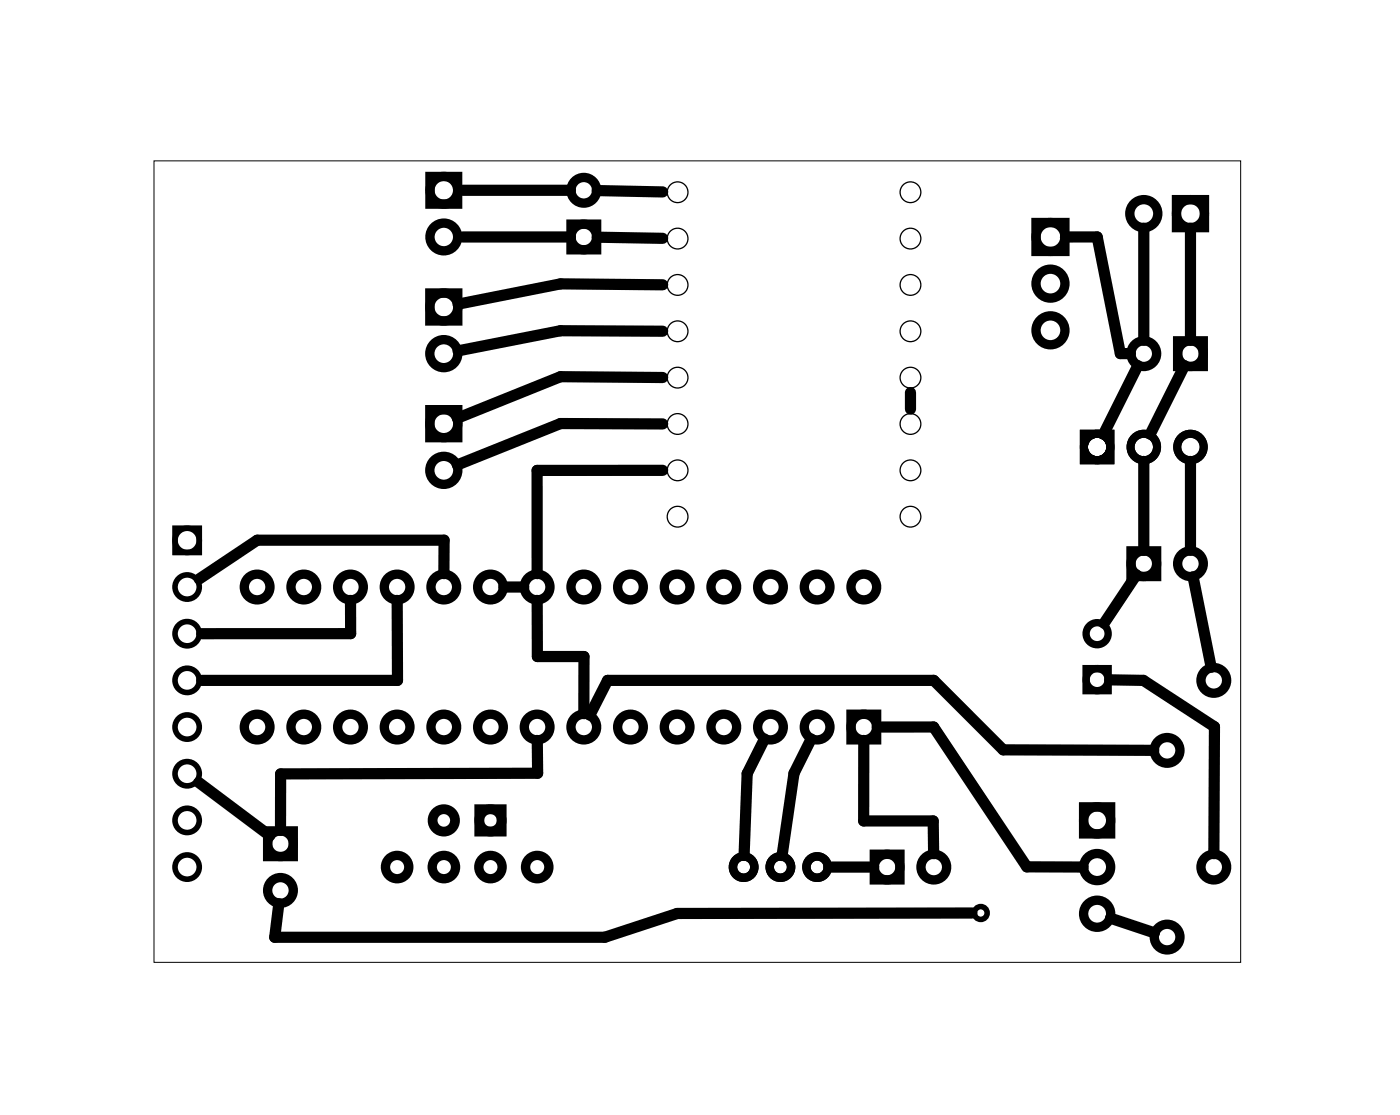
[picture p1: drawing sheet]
<svg xmlns="http://www.w3.org/2000/svg" width="76mm" height="61mm" viewBox="0 0 76 61" stroke-linecap="round" stroke-linejoin="round" font-family="sans-serif">
<path d="M8.4 8.8h59.1v43.6h-59.1z" fill="none" stroke="#000" stroke-width=".05"/>
<g fill="none" stroke="#000" stroke-width=".46">
<circle cx="40.5" cy="47.2" r=".58"/>
<circle cx="42.5" cy="47.2" r=".58"/>
<circle cx="44.5" cy="47.2" r=".58"/>
</g>
<g fill="none" stroke="#000" stroke-width=".51">
<path d="M23.4 15.9h1.5v1.6h-1.5zM23.4 9.6h1.5v1.5h-1.5zM31.1 12.2h1.4v1.4h-1.4zM56.4 12.1h1.6v1.6h-1.6zM64 10.9h1.6v1.5h-1.6zM64.1 18.5h1.4v1.4h-1.4zM23.4 22.3h1.5v1.5h-1.5zM46.3 38.9h1.4v1.4h-1.4zM61.6 30h1.4v1.4h-1.4zM14.6 45.2h1.4v1.4h-1.4zM47.6 46.5h1.4v1.4h-1.4zM59 43.9h1.5v1.5h-1.5z"/>
<circle cx="24.2" cy="12.9" r=".75"/>
<circle cx="24.2" cy="10.4" r=".75"/>
<circle cx="24.2" cy="16.7" r=".76"/>
<circle cx="24.2" cy="19.2" r=".76"/>
<circle cx="31.8" cy="12.9" r=".7"/>
<circle cx="31.8" cy="10.4" r=".7"/>
<circle cx="57.2" cy="18" r=".79"/>
<circle cx="57.2" cy="15.4" r=".79"/>
<circle cx="57.2" cy="12.9" r=".79"/>
<circle cx="62.3" cy="11.6" r=".76"/>
<circle cx="62.3" cy="19.2" r=".7"/>
<circle cx="64.8" cy="11.6" r=".76"/>
<circle cx="64.8" cy="19.2" r=".7"/>
<circle cx="14" cy="39.6" r=".7"/>
<circle cx="14" cy="31.9" r=".7"/>
<circle cx="16.5" cy="39.6" r=".7"/>
<circle cx="16.5" cy="31.9" r=".7"/>
<circle cx="19.1" cy="39.6" r=".7"/>
<circle cx="19.1" cy="31.9" r=".7"/>
<circle cx="21.6" cy="39.6" r=".7"/>
<circle cx="21.6" cy="31.9" r=".7"/>
<circle cx="24.2" cy="39.6" r=".7"/>
<circle cx="24.2" cy="31.9" r=".7"/>
<circle cx="24.2" cy="25.6" r=".76"/>
<circle cx="24.2" cy="23.1" r=".76"/>
<circle cx="26.7" cy="39.6" r=".7"/>
<circle cx="26.7" cy="31.9" r=".7"/>
<circle cx="29.2" cy="39.6" r=".7"/>
<circle cx="29.2" cy="31.9" r=".7"/>
<circle cx="31.8" cy="39.6" r=".7"/>
<circle cx="31.8" cy="31.9" r=".7"/>
<circle cx="34.3" cy="39.6" r=".7"/>
<circle cx="34.3" cy="31.9" r=".7"/>
<circle cx="36.9" cy="39.6" r=".7"/>
<circle cx="36.9" cy="31.9" r=".7"/>
<circle cx="39.4" cy="39.6" r=".7"/>
<circle cx="39.4" cy="31.9" r=".7"/>
<circle cx="41.9" cy="39.6" r=".7"/>
<circle cx="41.9" cy="31.9" r=".7"/>
<circle cx="44.5" cy="39.6" r=".7"/>
<circle cx="44.5" cy="31.9" r=".7"/>
<circle cx="47" cy="39.6" r=".7"/>
<circle cx="47" cy="31.9" r=".7"/>
<circle cx="62.3" cy="30.7" r=".7"/>
<circle cx="64.8" cy="30.7" r=".7"/>
<circle cx="66.1" cy="37" r=".7"/>
<circle cx="15.3" cy="48.5" r=".7"/>
<circle cx="15.3" cy="45.9" r=".7"/>
<circle cx="21.6" cy="47.2" r=".64"/>
<circle cx="24.2" cy="47.2" r=".64"/>
<circle cx="26.7" cy="47.2" r=".64"/>
<circle cx="29.2" cy="47.2" r=".64"/>
<circle cx="48.3" cy="47.2" r=".7"/>
<circle cx="50.8" cy="47.2" r=".7"/>
<circle cx="59.7" cy="49.7" r=".74"/>
<circle cx="59.7" cy="44.6" r=".74"/>
<circle cx="59.7" cy="47.2" r=".74"/>
<circle cx="63.5" cy="51" r=".7"/>
<circle cx="63.5" cy="40.8" r=".7"/>
<circle cx="66.1" cy="47.2" r=".7"/>
</g>
<g fill="none" stroke="#000" stroke-width=".3">
<path d="M9.5 28.7h1.3v1.4h-1.3z"/>
<circle cx="10.2" cy="37" r=".66"/>
<circle cx="10.2" cy="39.6" r=".66"/>
<circle cx="10.2" cy="34.5" r=".66"/>
<circle cx="10.2" cy="31.9" r=".66"/>
<circle cx="10.2" cy="29.4" r=".66"/>
<circle cx="10.2" cy="44.6" r=".66"/>
<circle cx="10.2" cy="47.2" r=".66"/>
<circle cx="10.2" cy="42.1" r=".66"/>
<circle cx="53.4" cy="49.7" r=".35"/>
</g>
<g fill="none" stroke="#000" stroke-width=".4">
<path d="M59.1 36.4h1.2v1.2h-1.2z"/>
<circle cx="59.7" cy="34.5" r=".6"/>
<circle cx="59.7" cy="37" r=".6"/>
</g>
<g fill="none" stroke="#000" stroke-width=".53">
<path d="M26.1 44h1.2v1.3h-1.2z"/>
<circle cx="24.2" cy="44.6" r=".61"/>
<circle cx="26.7" cy="44.6" r=".61"/>
</g>
<g fill="none" stroke="#000" stroke-width=".44">
<circle cx="59.7" cy="24.3" r=".72"/>
<circle cx="62.3" cy="24.3" r=".72"/>
<circle cx="64.8" cy="24.3" r=".72"/>
</g>
<g fill="#000">
<path d="M58.8 23.4v1.9h1.9v-1.9zM59.2 24.3a.5 .5 0 0 1 1 0 .5 .5 0 0 1-1 0z"/>
<path d="M58.8 23.4v1.9h1.9v-1.9zM59.2 24.3a.5 .5 0 0 1 1 0 .5 .5 0 0 1-1 0z"/>
</g>
<g fill="none" stroke="#000" stroke-width=".07">
<circle cx="36.9" cy="15.5" r=".56"/>
<circle cx="36.9" cy="13" r=".56"/>
<circle cx="36.9" cy="10.5" r=".56"/>
<circle cx="36.9" cy="18" r=".56"/>
<circle cx="49.6" cy="15.5" r=".56"/>
<circle cx="49.6" cy="13" r=".56"/>
<circle cx="49.6" cy="10.5" r=".56"/>
<circle cx="49.6" cy="18" r=".56"/>
<circle cx="36.9" cy="23.1" r=".56"/>
<circle cx="36.9" cy="25.6" r=".56"/>
<circle cx="36.9" cy="28.1" r=".56"/>
<circle cx="36.9" cy="20.6" r=".56"/>
<circle cx="49.6" cy="23.1" r=".56"/>
<circle cx="49.6" cy="28.1" r=".56"/>
<circle cx="49.6" cy="25.6" r=".56"/>
<circle cx="49.6" cy="20.6" r=".56"/>
</g>
<g fill="none" stroke="#000" stroke-width=".61">
<path d="M25.2 12.9h5.8M25.2 10.4h5.8M32.5 10.4h3.6M32.5 12.9l3.6 .1M36.1 15.5l-5.6-.1-5.6 1.2M36.1 18h-5.6l-5.6 1.1M58 12.9h1.7l1.3 6.3h.5M61.9 19.9l-1.8 3.7M62.3 12.4v6.1M64.5 19.9l-1.9 3.7M64.8 12.4v6.1M19.1 32.7v1.8h-8.1"/>
<path d="M21.6 32.7v4.3h-10.6M24.2 31.2v-1.8h-10.2l-3.2 2.1M27.4 31.9h1.1M29.2 32.7v3h2.6v3.1M32.1 38.9l1-1.9h17.7l3.8 3.8h8.2M36.1 25.6h-6.9v5.6M36.1 20.5h-5.6l-5.6 2.3M36.1 23.1l-5.6-.1-5.6 2.3M47.7 39.6h3.1l5.1 7.6h3.1M49.6 21.4v.9M60.4 37h1.8l3.9 2.6v6.9M61.9 31.3l-1.8 2.6"/>
<path d="M62.3 25.1v4.8M64.8 25.1v4.8M64.9 31.4l1 4.9M10.8 42.6l3.9 2.9M15.2 49.2l-.2 1.8h17.9l4-1.3h16M29.2 40.3l.1 1.8h-14v3.1M41.6 40.2l-.9 1.9-.2 4.5M44.2 40.2l-1 1.9-.6 4.5M45.1 47.2h2.5M47 40.3v4.4h3.8v1.8M60.4 50l2.4 .8"/>
</g>
</svg>
